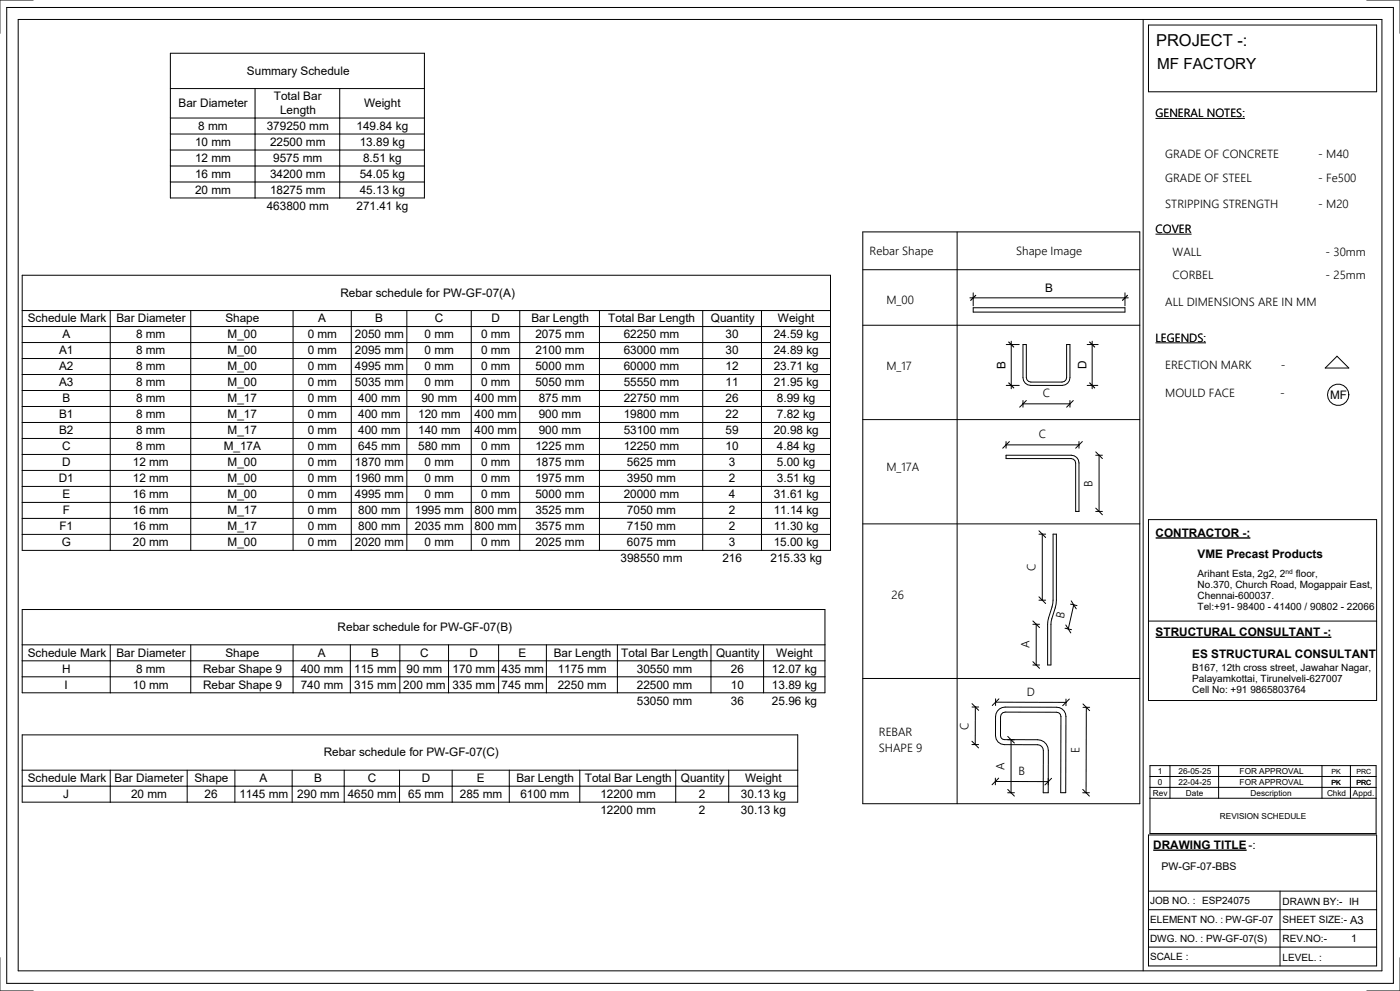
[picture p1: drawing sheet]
<svg xmlns="http://www.w3.org/2000/svg" width="420mm" height="297mm" viewBox="0 0 420 297" stroke-linecap="round" stroke-linejoin="round" font-family="sans-serif">
<defs><g id="words">
<text font-size="4.9" x="346.9" y="13.9">PROJECT -:</text>
<text font-size="4.6" x="347.2" y="20.7">MF FACTORY</text>
<g font-size="3.5">
<text x="74.1" y="22.4">Summary Schedule</text>
<text x="53.6" y="32.1">Bar Diameter</text>
<text x="82.2" y="30.1">Total Bar</text>
<text x="84" y="34.1">Length</text>
<text x="109.2" y="32.1">Weight</text>
<text x="346.7" y="35.2">GENERAL NOTES:</text>
<text x="59.5" y="38.9">8 mm</text>
<text x="80" y="38.9">379250 mm</text>
<text x="107" y="38.9">149.84 kg</text>
<text x="58.5" y="43.7">10 mm</text>
<text x="81" y="43.7">22500 mm</text>
<text x="108" y="43.7">13.89 kg</text>
<text x="349.6" y="47.3">GRADE OF CONCRETE</text>
<text x="395.5" y="47.3">- M40</text>
<text x="58.5" y="48.5">12 mm</text>
<text x="58.5" y="53.3">16 mm</text>
<text x="81" y="53.3">34200 mm</text>
<text x="82" y="48.5">9575 mm</text>
<text x="108" y="53.3">54.05 kg</text>
<text x="108.9" y="48.5">8.51 kg</text>
<text x="58.5" y="58.1">20 mm</text>
<text x="81" y="58.1">18275 mm</text>
<text x="108" y="58.1">45.13 kg</text>
<text x="349.6" y="54.6">GRADE OF STEEL</text>
<text x="395.5" y="54.6">- Fe500</text>
<text x="80" y="62.9">463800 mm</text>
<text x="107" y="62.9">271.41 kg</text>
<text x="349.6" y="62.3">STRIPPING STRENGTH</text>
<text x="395.5" y="62.3">- M20</text>
<text x="346.7" y="69.9">COVER</text>
<text x="260.9" y="76.5">Rebar Shape</text>
<text x="304.9" y="76.5">Shape Image</text>
<text x="351.8" y="76.8">WALL</text>
<text x="397.8" y="76.8">- 30mm</text>
<text x="351.8" y="83.5">CORBEL</text>
<text x="397.8" y="83.5">- 25mm</text>
<text x="102.1" y="89">Rebar schedule for PW-GF-07(A)</text>
<text x="313.6" y="87.5">B</text>
<text x="266" y="91.2">M_00</text>
<text x="349.6" y="91.6">ALL DIMENSIONS ARE IN MM</text>
<text x="8.3" y="96.7">Schedule Mark</text>
<text x="18.7" y="101.4">A</text>
<text x="34.9" y="96.7">Bar Diameter</text>
<text x="40.8" y="101.4">8 mm</text>
<text x="67.6" y="96.7">Shape</text>
<text x="68.3" y="101.4">M_00</text>
<text x="92.3" y="101.4">0 mm</text>
<text x="95.5" y="96.7">A</text>
<text x="106.5" y="101.4">2050 mm</text>
<text x="112.6" y="96.7">B</text>
<text x="127.4" y="101.4">0 mm</text>
<text x="130.5" y="96.7">C</text>
<text x="144.3" y="101.4">0 mm</text>
<text x="147.4" y="96.7">D</text>
<text x="159.5" y="96.7">Bar Length</text>
<text x="160.7" y="101.4">2075 mm</text>
<text x="182.5" y="96.7">Total Bar Length</text>
<text x="187.1" y="101.4">62250 mm</text>
<text x="213.3" y="96.7">Quantity</text>
<text x="217.7" y="101.4">30</text>
<text x="232.2" y="101.4">24.59 kg</text>
<text x="233.4" y="96.7">Weight</text>
<text x="17.7" y="106.2">A1</text>
<text x="40.8" y="106.2">8 mm</text>
<text x="68.3" y="106.2">M_00</text>
<text x="92.3" y="106.2">0 mm</text>
<text x="106.5" y="106.2">2095 mm</text>
<text x="127.4" y="106.2">0 mm</text>
<text x="144.3" y="106.2">0 mm</text>
<text x="160.7" y="106.2">2100 mm</text>
<text x="187.1" y="106.2">63000 mm</text>
<text x="217.7" y="106.2">30</text>
<text x="232.2" y="106.2">24.89 kg</text>
<text x="346.7" y="102.5">LEGENDS:</text>
<text x="17.7" y="111">A2</text>
<text x="40.8" y="111">8 mm</text>
<text x="68.3" y="111">M_00</text>
<text x="92.3" y="111">0 mm</text>
<text x="106.5" y="111">4995 mm</text>
<text x="127.4" y="111">0 mm</text>
<text x="144.3" y="111">0 mm</text>
<text x="160.7" y="111">5000 mm</text>
<text x="187.1" y="111">60000 mm</text>
<text x="217.7" y="111">12</text>
<text x="232.2" y="111">23.71 kg</text>
<text x="266" y="111">M_17</text>
<text x="301.7" y="110.6" transform="rotate(-90 301.7 110.6)">B</text>
<text x="326" y="110.7" transform="rotate(-90 326 110.7)">D</text>
<text x="349.6" y="110.8">ERECTION MARK</text>
<text x="384.3" y="110.8">-</text>
<text x="17.7" y="115.8">A3</text>
<text x="40.8" y="115.8">8 mm</text>
<text x="68.3" y="115.8">M_00</text>
<text x="92.3" y="115.8">0 mm</text>
<text x="106.5" y="115.8">5035 mm</text>
<text x="127.4" y="115.8">0 mm</text>
<text x="144.3" y="115.8">0 mm</text>
<text x="160.7" y="115.8">5050 mm</text>
<text x="187.1" y="115.8">55550 mm</text>
<text x="217.7" y="115.8">11</text>
<text x="232.2" y="115.8">21.95 kg</text>
<text x="312.9" y="119.1">C</text>
<text x="349.6" y="119.1">MOULD FACE</text>
<text x="384.2" y="119.1">-</text>
<text x="399.1" y="119.7">MF</text>
<text x="17.7" y="125.4">B1</text>
<text x="18.7" y="120.6">B</text>
<text x="40.8" y="120.6">8 mm</text>
<text x="40.8" y="125.4">8 mm</text>
<text x="68.3" y="120.6">M_17</text>
<text x="68.3" y="125.4">M_17</text>
<text x="92.3" y="120.6">0 mm</text>
<text x="92.3" y="125.4">0 mm</text>
<text x="107.5" y="120.6">400 mm</text>
<text x="107.5" y="125.4">400 mm</text>
<text x="125.5" y="125.4">120 mm</text>
<text x="126.4" y="120.6">90 mm</text>
<text x="142.4" y="120.6">400 mm</text>
<text x="142.4" y="125.4">400 mm</text>
<text x="161.6" y="120.6">875 mm</text>
<text x="161.6" y="125.4">900 mm</text>
<text x="187.1" y="120.6">22750 mm</text>
<text x="187.1" y="125.4">19800 mm</text>
<text x="217.7" y="120.6">26</text>
<text x="217.7" y="125.4">22</text>
<text x="233.1" y="120.6">8.99 kg</text>
<text x="233.1" y="125.4">7.82 kg</text>
<text x="17.7" y="130.2">B2</text>
<text x="40.8" y="130.2">8 mm</text>
<text x="68.3" y="130.2">M_17</text>
<text x="92.3" y="130.2">0 mm</text>
<text x="107.5" y="130.2">400 mm</text>
<text x="125.5" y="130.2">140 mm</text>
<text x="142.4" y="130.2">400 mm</text>
<text x="161.6" y="130.2">900 mm</text>
<text x="187.1" y="130.2">53100 mm</text>
<text x="217.7" y="130.2">59</text>
<text x="232.2" y="130.2">20.98 kg</text>
<text x="311.7" y="131.4">C</text>
<text x="18.6" y="135">C</text>
<text x="40.8" y="135">8 mm</text>
<text x="67.1" y="135">M_17A</text>
<text x="92.3" y="135">0 mm</text>
<text x="107.5" y="135">645 mm</text>
<text x="125.5" y="135">580 mm</text>
<text x="144.3" y="135">0 mm</text>
<text x="160.7" y="135">1225 mm</text>
<text x="187.1" y="135">12250 mm</text>
<text x="217.7" y="135">10</text>
<text x="233.1" y="135">4.84 kg</text>
<text x="18.6" y="139.8">D</text>
<text x="39.8" y="139.8">12 mm</text>
<text x="68.3" y="139.8">M_00</text>
<text x="92.3" y="139.8">0 mm</text>
<text x="106.5" y="139.8">1870 mm</text>
<text x="127.4" y="139.8">0 mm</text>
<text x="144.3" y="139.8">0 mm</text>
<text x="160.7" y="139.8">1875 mm</text>
<text x="188.1" y="139.8">5625 mm</text>
<text x="218.7" y="139.8">3</text>
<text x="233.1" y="139.8">5.00 kg</text>
<text x="266" y="141.2">M_17A</text>
<text x="17.6" y="144.6">D1</text>
<text x="18.7" y="149.4">E</text>
<text x="39.8" y="149.4">16 mm</text>
<text x="39.8" y="144.6">12 mm</text>
<text x="68.3" y="149.4">M_00</text>
<text x="68.3" y="144.6">M_00</text>
<text x="92.3" y="144.6">0 mm</text>
<text x="92.3" y="149.4">0 mm</text>
<text x="106.5" y="144.6">1960 mm</text>
<text x="106.5" y="149.4">4995 mm</text>
<text x="127.4" y="149.4">0 mm</text>
<text x="127.4" y="144.6">0 mm</text>
<text x="144.3" y="149.4">0 mm</text>
<text x="144.3" y="144.6">0 mm</text>
<text x="160.7" y="149.4">5000 mm</text>
<text x="160.7" y="144.6">1975 mm</text>
<text x="187.1" y="149.4">20000 mm</text>
<text x="188.1" y="144.6">3950 mm</text>
<text x="218.7" y="144.6">2</text>
<text x="218.7" y="149.4">4</text>
<text x="232.2" y="149.4">31.61 kg</text>
<text x="233.1" y="144.6">3.51 kg</text>
<text x="327.8" y="145.9" transform="rotate(-90 327.8 145.9)">B</text>
<text x="18.8" y="154.2">F</text>
<text x="39.8" y="154.2">16 mm</text>
<text x="68.3" y="154.2">M_17</text>
<text x="92.3" y="154.2">0 mm</text>
<text x="107.5" y="154.2">800 mm</text>
<text x="124.5" y="154.2">1995 mm</text>
<text x="142.4" y="154.2">800 mm</text>
<text x="160.7" y="154.2">3525 mm</text>
<text x="188.1" y="154.2">7050 mm</text>
<text x="218.7" y="154.2">2</text>
<text x="232.2" y="154.2">11.14 kg</text>
<text x="17.8" y="159">F1</text>
<text x="39.8" y="159">16 mm</text>
<text x="68.3" y="159">M_17</text>
<text x="92.3" y="159">0 mm</text>
<text x="107.5" y="159">800 mm</text>
<text x="124.5" y="159">2035 mm</text>
<text x="142.4" y="159">800 mm</text>
<text x="160.7" y="159">3575 mm</text>
<text x="188.1" y="159">7150 mm</text>
<text x="218.7" y="159">2</text>
<text x="232.2" y="159">11.30 kg</text>
<text x="346.8" y="160.9">CONTRACTOR -:</text>
<text x="18.5" y="163.8">G</text>
<text x="39.8" y="163.8">20 mm</text>
<text x="68.3" y="163.8">M_00</text>
<text x="92.3" y="163.8">0 mm</text>
<text x="106.5" y="163.8">2020 mm</text>
<text x="127.4" y="163.8">0 mm</text>
<text x="144.3" y="163.8">0 mm</text>
<text x="160.7" y="163.8">2025 mm</text>
<text x="188.1" y="163.8">6075 mm</text>
<text x="218.7" y="163.8">3</text>
<text x="232.2" y="163.8">15.00 kg</text>
<text x="359.3" y="167.3">VME Precast Products</text>
<text x="186.2" y="168.6">398550 mm</text>
<text x="216.8" y="168.6">216</text>
<text x="231.2" y="168.6">215.33 kg</text>
<text x="310.8" y="171.2" transform="rotate(-90 310.8 171.2)">C</text>
<text x="267.5" y="179.6">26</text>
<text x="319.2" y="185.5" transform="rotate(-77 319.2 185.5)">B</text>
<text x="101.3" y="189.2">Rebar schedule for PW-GF-07(B)</text>
<text x="346.8" y="190.7">STRUCTURAL CONSULTANT -:</text>
<text x="8.3" y="196.9">Schedule Mark</text>
<text x="34.9" y="196.9">Bar Diameter</text>
<text x="67.6" y="196.9">Shape</text>
<text x="95.4" y="196.9">A</text>
<text x="111.4" y="196.9">B</text>
<text x="126" y="196.9">C</text>
<text x="140.8" y="196.9">D</text>
<text x="155.6" y="196.9">E</text>
<text x="166.1" y="196.9">Bar Length</text>
<text x="186.4" y="196.9">Total Bar Length</text>
<text x="214.8" y="196.9">Quantity</text>
<text x="232.9" y="196.9">Weight</text>
<text x="308.9" y="194.4" transform="rotate(-90 308.9 194.4)">A</text>
<text x="357.7" y="197.1">ES STRUCTURAL CONSULTANT</text>
<text x="18.6" y="201.7">H</text>
<text x="40.8" y="201.7">8 mm</text>
<text x="60.9" y="201.7">Rebar Shape 9</text>
<text x="90.3" y="201.7">400 mm</text>
<text x="106.3" y="201.7">115 mm</text>
<text x="122" y="201.7">90 mm</text>
<text x="135.8" y="201.7">170 mm</text>
<text x="150.5" y="201.7">435 mm</text>
<text x="167.4" y="201.7">1175 mm</text>
<text x="191.1" y="201.7">30550 mm</text>
<text x="219.3" y="201.7">26</text>
<text x="231.6" y="201.7">12.07 kg</text>
<text x="19.4" y="206.5">I</text>
<text x="39.8" y="206.5">10 mm</text>
<text x="60.9" y="206.5">Rebar Shape 9</text>
<text x="90.3" y="206.5">740 mm</text>
<text x="106.3" y="206.5">315 mm</text>
<text x="121" y="206.5">200 mm</text>
<text x="135.8" y="206.5">335 mm</text>
<text x="150.5" y="206.5">745 mm</text>
<text x="167.4" y="206.5">2250 mm</text>
<text x="191.1" y="206.5">22500 mm</text>
<text x="219.3" y="206.5">10</text>
<text x="231.6" y="206.5">13.89 kg</text>
<text x="308.1" y="208.5">D</text>
<text x="191.1" y="211.2">53050 mm</text>
<text x="219.3" y="211.2">36</text>
<text x="231.6" y="211.2">25.96 kg</text>
<text x="263.7" y="220.6">REBAR</text>
<text x="290.6" y="218.7" transform="rotate(-90 290.6 218.7)">C</text>
<text x="97.1" y="226.8">Rebar schedule for PW-GF-07(C)</text>
<text x="263.7" y="225.3">SHAPE 9</text>
<text x="323.9" y="225.8" transform="rotate(-90 323.9 225.8)">E</text>
<text x="301.4" y="230.9" transform="rotate(-90 301.4 230.9)">A</text>
<text x="305.6" y="232.3">B</text>
<text x="8.3" y="234.4">Schedule Mark</text>
<text x="19" y="239.2">J</text>
<text x="34.4" y="234.4">Bar Diameter</text>
<text x="39.3" y="239.2">20 mm</text>
<text x="58.3" y="234.4">Shape</text>
<text x="61.4" y="239.2">26</text>
<text x="71.8" y="239.2">1145 mm</text>
<text x="77.9" y="234.4">A</text>
<text x="89.2" y="239.2">290 mm</text>
<text x="94.3" y="234.4">B</text>
<text x="104.3" y="239.2">4650 mm</text>
<text x="110.3" y="234.4">C</text>
<text x="122.5" y="239.2">65 mm</text>
<text x="126.5" y="234.4">D</text>
<text x="138" y="239.2">285 mm</text>
<text x="143.1" y="234.4">E</text>
<text x="154.9" y="234.4">Bar Length</text>
<text x="156.1" y="239.2">6100 mm</text>
<text x="175.5" y="234.4">Total Bar Length</text>
<text x="180.1" y="239.2">12200 mm</text>
<text x="204.3" y="234.4">Quantity</text>
<text x="209.7" y="239.2">2</text>
<text x="222.3" y="239.2">30.13 kg</text>
<text x="223.6" y="234.4">Weight</text>
<text x="180.1" y="244">12200 mm</text>
<text x="209.7" y="244">2</text>
<text x="222.3" y="244">30.13 kg</text>
<text x="346" y="254.5">DRAWING TITLE</text>
<text x="374.6" y="254.5">-:</text>
</g>
<text font-size="3.4" x="405.1" y="276.9">A3</text>
<g font-size="3.2">
<text x="348.5" y="260.9">PW-GF-07-BBS</text>
<text x="405.5" y="282.4">1</text>
</g>
<g font-size="3">
<text x="359.3" y="172.9">Arihant Esta, 2g2, 2</text>
<text x="388.8" y="172.9">floor,</text>
<text x="359.3" y="176.2">No.370, Church Road, Mogappair East,</text>
<text x="359.3" y="179.5">Chennai-600037.</text>
<text x="359.3" y="182.8">Tel:+91- 98400 - 41400 / 90802 - 22066</text>
<text x="357.7" y="201.1">B167, 12th cross street, Jawahar Nagar,</text>
<text x="357.7" y="204.4">Palayamkottai, Tirunelveli-627007</text>
<text x="357.7" y="207.8">Cell No: +91 9865803764</text>
<text x="345.1" y="270.9">JOB NO. :</text>
<text x="360.7" y="271.1">ESP24075</text>
<text x="384.8" y="271.4">DRAWN BY:-</text>
<text x="404.8" y="271.4">IH</text>
<text x="345.1" y="276.8">ELEMENT NO. :</text>
<text x="367.7" y="276.8">PW-GF-07</text>
<text x="384.8" y="276.8">SHEET SIZE:-</text>
<text x="345.1" y="282.4">DWG. NO. :</text>
<text x="345.1" y="287.7">SCALE :</text>
<text x="361.9" y="282.4">PW-GF-07(S)</text>
<text x="384.8" y="282.4">REV.NO:-</text>
<text x="384.8" y="288">LEVEL. :</text>
</g>
<g font-size="2.5">
<text x="347.4" y="232">1</text>
<text x="353.6" y="232">26-05-25</text>
<text x="372" y="232">FOR APPROVAL</text>
<text x="345.9" y="238.6">Rev</text>
<text x="347.4" y="235.3">0</text>
<text x="353.6" y="235.3">22-04-25</text>
<text x="355.9" y="238.6">Date</text>
<text x="372" y="235.3">FOR APPROVAL</text>
<text x="375.3" y="238.6">Description</text>
<text x="398.2" y="238.6">Chkd</text>
<text x="406" y="238.6">Appd.</text>
<text x="366" y="245.4">REVISION SCHEDULE</text>
</g>
<g font-size="2.1">
<text x="399.5" y="232">PK</text>
<text x="407" y="232">PRC</text>
<text x="399.5" y="235.2">PK</text>
<text x="407" y="235.2">PRC</text>
</g>
<text font-size="2" x="385.7" y="172">nd</text>
</g></defs>
<g fill="none" stroke="#000" stroke-width=".3">
<path d="M2 2.2h416.1v292.6h-416.1zM5.5 5.8h409.2v285.3h-409.2zM10 0h-10v10M343 5.8v285.3M344.6 7.5h68.5v20h-68.5zM410.1 0h10v10M258.9 69.5h83.1v171.4h-83.1zM287.2 69.5v171.4M258.9 97.5h83.1M258.9 80.9h83.1M292 92.3h45.5v1.3h-45.5zM306.9 103.3h1v9.9l.2 .7 .5 .5 .7 .1h9.4l.7-.1 .5-.5 .1-.7v-9.9h1v9.9a2.31 2.31 0 0 1-2.3 2.3h-9.4a2.31 2.31 0 0 1-2.4-2.3z"/>
<path d="M401.2 106.8l3.5 3.5h-7.1zM258.9 125.8h83.1M301.9 136.5h19.5a2.31 2.31 0 0 1 2.4 2.3v14.5h-1v-14.5l-.2-.6-.5-.5-.7-.2h-19.5zM258.9 157.1h83.1M344.6 155.8h68.5v54.2h-68.5zM316 160.1h1v19.8a24 24 0 0 1-1.6 6.4l-.1 13.1h-1l.1-13.2 1.3-4.2 .3-2.1zM344.6 186.2h68.5M258.9 203.4h83.1M299.3 213.2l.6-.7 1.7-.5h15.5a2.77 2.77 0 0 1 2.7 2.8v22.8h-1.5v-22.8l-.1-.6-.5-.5-.6-.2h-15.5l-.7 .2-.5 .5-.2 .6v5.8l.2 .6 .4 .4 10.5 .2a3.2 3.2 0 0 1 3.3 3.2l-.1 12.7h-1.5l.1-12.7a1.72 1.72 0 0 0-1.8-1.7l-9.9-.1a2.67 2.67 0 0 1-2.7-2.6v-5.8zM344.6 250.3h68.5v39.3h-68.5zM344.6 272.7h68.5M344.6 267.2h68.5"/>
<path d="M344.6 278.7h68.5M384.1 267.2v22.4M0 287.1v10h10M344.6 283.9h68.5M420.1 287.1v10h-10"/>
<circle cx="401.5" cy="118.4" r="3.2"/>
</g>
<g fill="#fff">
<path d="M346.9 9.5h27.5v5.4h-27.5z"/>
<path d="M405.1 273.8h4.1v3.9h-4.1z"/>
<path d="M346.8 187.4h51.8v4.1h-51.8z"/>
<path d="M357.7 193.9h54.2v4.1h-54.2z"/>
<path d="M346 251.2h27.6v4.2h-27.6z"/>
<path d="M373.6 251.2h1v4.2h-1z"/>
<path d="M374.6 251.2h2.2v4.2h-2.2z"/>
<path d="M346.8 157.6h27.9v4.1h-27.9z"/>
<path d="M359.3 164.1h37.3v4.1h-37.3z"/>
<path d="M405.5 279.4h1.7v3.7h-1.7z"/>
<path d="M367.7 274.1h14.3v3.3h-14.3z"/>
<path d="M347.2 16.6h29.6v5.1h-29.6z"/>
<path d="M348.5 258h22.8v3.6h-22.8z"/>
<path d="M361.9 279.8h18.3v3.3h-18.3z"/>
<path d="M404.8 268.8h2.9v3.3h-2.9z"/>
<path d="M360.7 268.5h14.3v3.3h-14.3z"/>
</g>
<path d="M346.8 161.3h28.4M346.8 191h52.7M346 254.9h28.1" fill="none" stroke="#000" stroke-width=".41"/>
<g fill="none" stroke="#000" stroke-width=".3">
<path d="M346.7 35.5h26.8M346.7 70.2h10.8M6.7 82.5h242.5v82.5h-242.5zM6.7 97.9h242.5M6.7 93.1h242.5M33.1 93.1v71.9M57.2 93.1v71.9M87.9 93.1v71.9M105.4 93.1v71.9M122.1 93.1v71.9M141.4 93.1v71.9M156 93.1v71.9"/>
<path d="M179.9 93.1v71.9M210.9 93.1v71.9M228.5 93.1v71.9M291 89.3h47.5M292 87.8v3.9M337.5 87.8v3.9M6.7 117.1h242.5M6.7 112.3h242.5M6.7 107.5h242.5M6.7 102.7h242.5M301.9 103.3h3.9M301.9 115.5h3.9"/>
<path d="M303.4 102.3v14.2M326.2 103.3h3.3M326.2 115.5h3.2M327.7 102.3v14.2M346.7 102.8h15.2M6.7 136.2h242.5M6.7 131.4h242.5M6.7 126.7h242.5M6.7 121.9h242.5M6.7 155.4h242.5M6.7 150.6h242.5M6.7 145.8h242.5"/>
<path d="M6.7 141h242.5M6.7 160.2h242.5M6.7 182.7h240.8v25h-240.8zM6.7 198.1h240.8M6.7 193.3h240.8M33.1 193.3v14.4M57.2 193.3v14.4M87.9 193.3v14.4M105.1 193.3v14.4M120 193.3v14.4M134.6 193.3v14.4M149.6 193.3v14.4"/>
<path d="M163.9 193.3v14.4M185.3 193.3v14.4M213.3 193.3v14.4M229.1 193.3v14.4M6.7 202.9h240.8M6.7 220.3h232.7v20.2h-232.7zM6.7 235.7h232.7M6.7 230.9h232.7M33.1 230.9v9.6M56.2 230.9v9.6M70.5 230.9v9.6M87.7 230.9v9.6"/>
<path d="M103.3 230.9v9.6M119.9 230.9v9.6M135.7 230.9v9.6M152.8 230.9v9.6M174 230.9v9.6M202.8 230.9v9.6M218.6 230.9v9.6M345 229.5h67.9v20.4h-67.9zM345 232.8h67.9M345 236h67.9M345 239.3h67.9M351.1 229.5v9.8"/>
<path d="M365.7 229.5v9.8M396.7 229.5v9.8M405.2 229.5v9.8"/>
</g>
<path d="M292.8 88.5l-1.5 1.5M338.3 88.5l-1.5 1.5M302.7 102.5l1.5 1.5M302.7 114.8l1.5 1.5M327 114.8l1.5 1.5M327 102.5l1.5 1.5" fill="none" stroke="#000" stroke-width=".35"/>
<path d="M322.8 108.2h4v2.5h-4z" fill="#fff"/>
<g fill="none" stroke="#000" stroke-width=".3">
<path d="M51.1 16h76.2v43.4h-76.2zM51.1 35.4h76.2M51.1 26.6h76.2M76.5 26.6v32.8M101.9 26.6v32.8M51.1 54.6h76.2M51.1 49.8h76.2M51.1 45h76.2M51.1 40.2h76.2M301.9 133.4h21.9M301.9 132.4v2M302.9 132.4l-2 2"/>
<path d="M306.9 121.1h14.1M306.9 120.1v2M307.9 120.1l-2 2M321 120.1v2M322 120.1l-2 2M323.8 132.4v2M324.8 132.4l-2 2M328.8 135.5l2 2M328.8 136.5h2M329.8 136.5v16.8M311.7 159.1l2 2M328.8 152.3l2 2"/>
<path d="M328.8 153.3h2M311.7 160.1h2M311.7 178.9l2 2M311.7 179.9h2M312.7 160.1v19.8M309.9 186.2l2 2M309.9 187.2h2M309.9 198.4l2 2M309.9 199.4h2M310.9 187.2v12.2M319.6 188.3l1.9 .5M319.8 187.4l1.5 2.4"/>
<path d="M321.2 181.1l2 .5M321.4 180.1l1.5 2.4M322.2 181.3l-1.7 7.3M291.7 212h2M291.7 211l2 2M292.7 212l-.1 11.2M298.7 210.5l21.1 .1M298.7 209.5v2M299.7 209.5l-2 2M319.9 209.6l-.1 2M320.9 209.6l-2.1 2M325 212l2 .1"/>
<path d="M325 211l2 2.1M326 212.1l-.1 25.6M291.6 223.2h2M291.6 222.2l2 2M298.7 234.3h15.8M298.7 233.3v2M299.7 233.3l-2 2M302.4 220.8l2 2M302.4 221.8h2M302.4 236.7l2 2M302.4 237.7h2M303.4 221.8v15.9"/>
<path d="M314.5 233.3v2M315.5 233.3l-2 2M324.9 237.7h2M324.9 236.7l2 2"/>
</g>
<use href="#words"/>
</svg>
